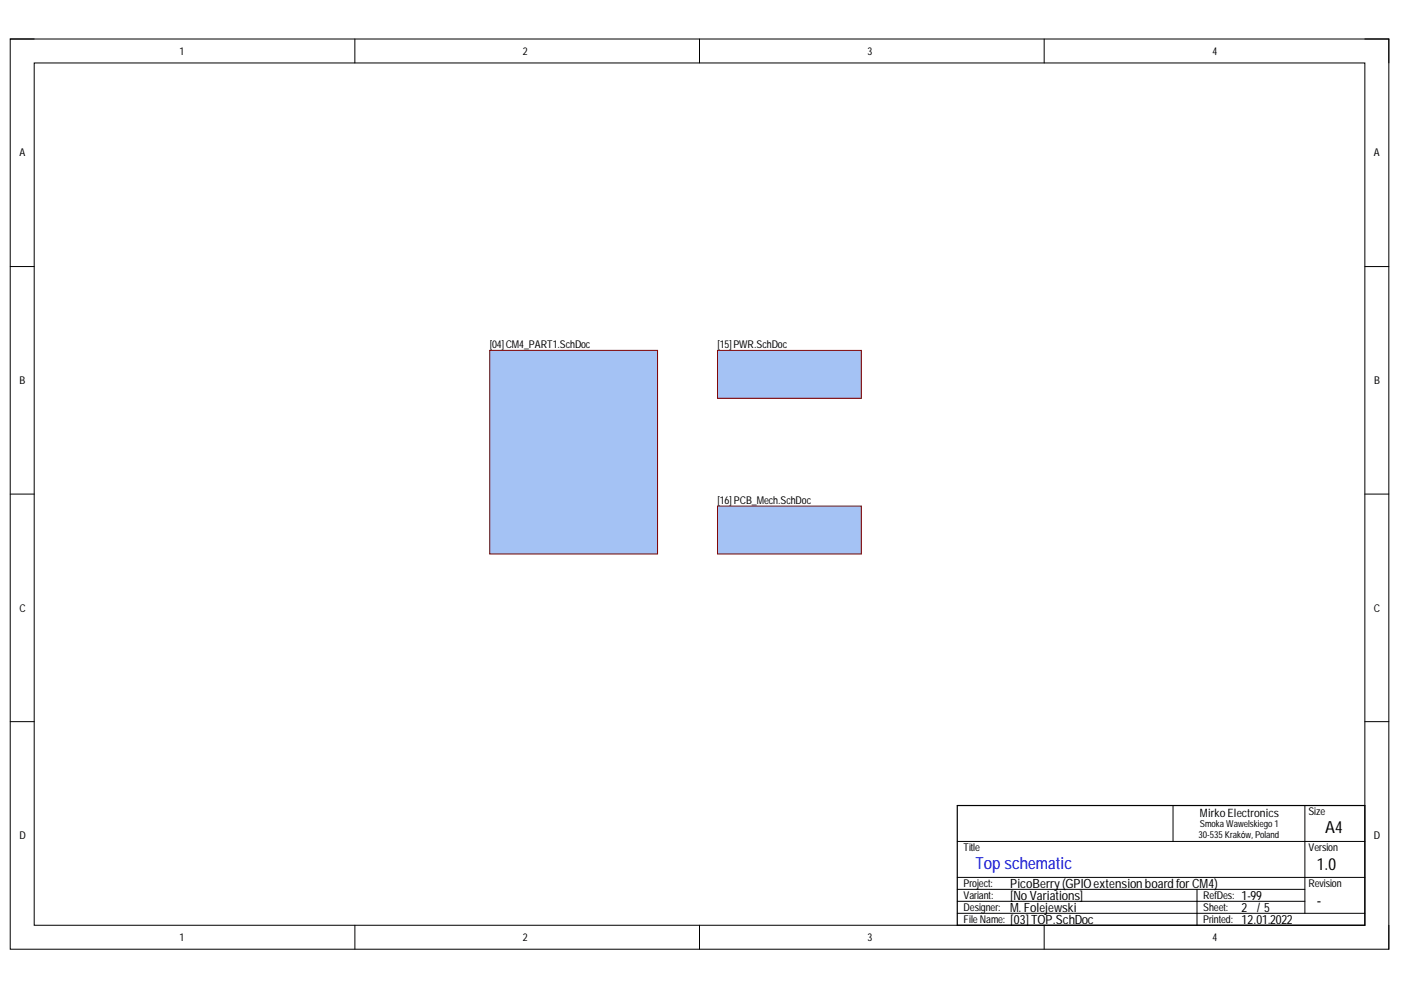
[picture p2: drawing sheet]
<svg xmlns="http://www.w3.org/2000/svg" width="297mm" height="210mm" viewBox="0 0 297 210" stroke-linecap="round" stroke-linejoin="round" font-family="sans-serif">
<defs><g id="words">
<g font-size="3.5">
<text x="281" y="176.6">A4</text>
<text x="279.2" y="184.5">1.0</text>
<text x="279.2" y="192.1">-</text>
</g>
<text font-size="3.5" fill="#00c" x="206.8" y="184.3">Top schematic</text>
<g font-size="2.7">
<text x="214.2" y="188.2">PicoBerry(GPIOextension board forCM4)</text>
<text x="214.2" y="190.8">[No Variations]</text>
<text x="263.2" y="190.8">1-99</text>
<text x="214.2" y="195.8">[03]TOP.SchDoc</text>
<text x="214.2" y="193.3">M. Folejewski</text>
<text x="263.2" y="195.8">12.01.2022</text>
<text x="263.2" y="193.3">2 /5</text>
</g>
<text font-size="2.4" x="254.4" y="173.3">MirkoElectronics</text>
<g font-size="2.3">
<text x="38" y="11.6">1</text>
<text x="110.9" y="11.6">2</text>
<text x="183.9" y="11.6">3</text>
<text x="257" y="11.6">4</text>
<text x="4.1" y="33.1">A</text>
<text x="291.3" y="33.1">A</text>
<text x="103.8" y="73.8">[04]CM4_PART1.SchDoc</text>
<text x="152.1" y="73.8">[15]PWR.SchDoc</text>
<text x="4.1" y="81.4">B</text>
<text x="291.4" y="81.4">B</text>
<text x="152.1" y="106.8">[16]PCB_Mech.SchDoc</text>
<text x="4.1" y="129.7">C</text>
<text x="291.3" y="129.7">C</text>
<text x="277.4" y="172.9">Size</text>
<text x="4.1" y="177.9">D</text>
<text x="291.3" y="177.9">D</text>
<text x="204.3" y="180.5">Title</text>
<text x="277.4" y="180.5">Version</text>
<text x="204.3" y="188.1">Project:</text>
<text x="204.3" y="190.6">Variant:</text>
<text x="255.1" y="190.6">RefDes:</text>
<text x="277.4" y="188.1">Revision</text>
<text x="204.3" y="195.7">FileName:</text>
<text x="204.3" y="193.1">Designer:</text>
<text x="255.1" y="195.7">Printed:</text>
<text x="255.1" y="193.1">Sheet:</text>
<text x="38" y="199.5">1</text>
<text x="110.9" y="199.5">2</text>
<text x="183.9" y="199.5">3</text>
<text x="257" y="199.5">4</text>
</g>
<g font-size="2">
<text x="254.1" y="177.7">30-535Kraków, Poland</text>
<text x="254.4" y="175.4">Smoka Wawelskiego1</text>
</g>
</g></defs>
<path d="M2.2 8.3h292.3v193h-292.3z" fill="none" stroke="#000" stroke-width=".21"/>
<path d="M7.3 13.4h282.1v182.8h-282.1z" fill-rule="evenodd" fill="#fff"/>
<g fill="none" stroke="#000" stroke-width=".21">
<path d="M2.2 8.3h5.1M7.3 13.4h282.1v182.8h-282.1zM75.2 8.3v5M148.3 8.3v5M221.4 8.3v5.1M289.4 8.3h5.1v5.1M2.2 56.5h5.1M289.4 56.5h5.1M2.2 104.8h5.1M289.4 104.8h5.1M2.2 153h5.1M289.4 153h5.1"/>
<path d="M203 178.4h86.4M248.7 170.8v7.6M276.7 170.8v22.8M75.2 196.2v5.1M148.3 196.2v5.1M203 188.6h73.7M203 191.1h73.7M203 186h86.4M203 193.6h86.4M221.4 196.2v5.1M253.8 188.6v7.6M294.5 196.2v5.1"/>
</g>
<path d="M203 170.8h86.4v25.4h-86.4z" fill="none" stroke="#000" stroke-width=".25"/>
<path d="M103.8 74.3h35.6v43.2h-35.6z" fill-rule="evenodd" fill="#a4c2f4"/>
<path d="M103.8 74.3h35.6v43.2h-35.6z" fill="none" stroke="#800000" stroke-width=".21"/>
<path d="M152.1 107.3h30.5v10.2h-30.5z" fill-rule="evenodd" fill="#a4c2f4"/>
<path d="M152.1 107.3h30.5v10.2h-30.5z" fill="none" stroke="#800000" stroke-width=".21"/>
<path d="M152.1 74.3h30.5v10.2h-30.5z" fill-rule="evenodd" fill="#a4c2f4"/>
<path d="M152.1 74.3h30.5v10.2h-30.5z" fill="none" stroke="#800000" stroke-width=".21"/>
<use href="#words"/>
</svg>
